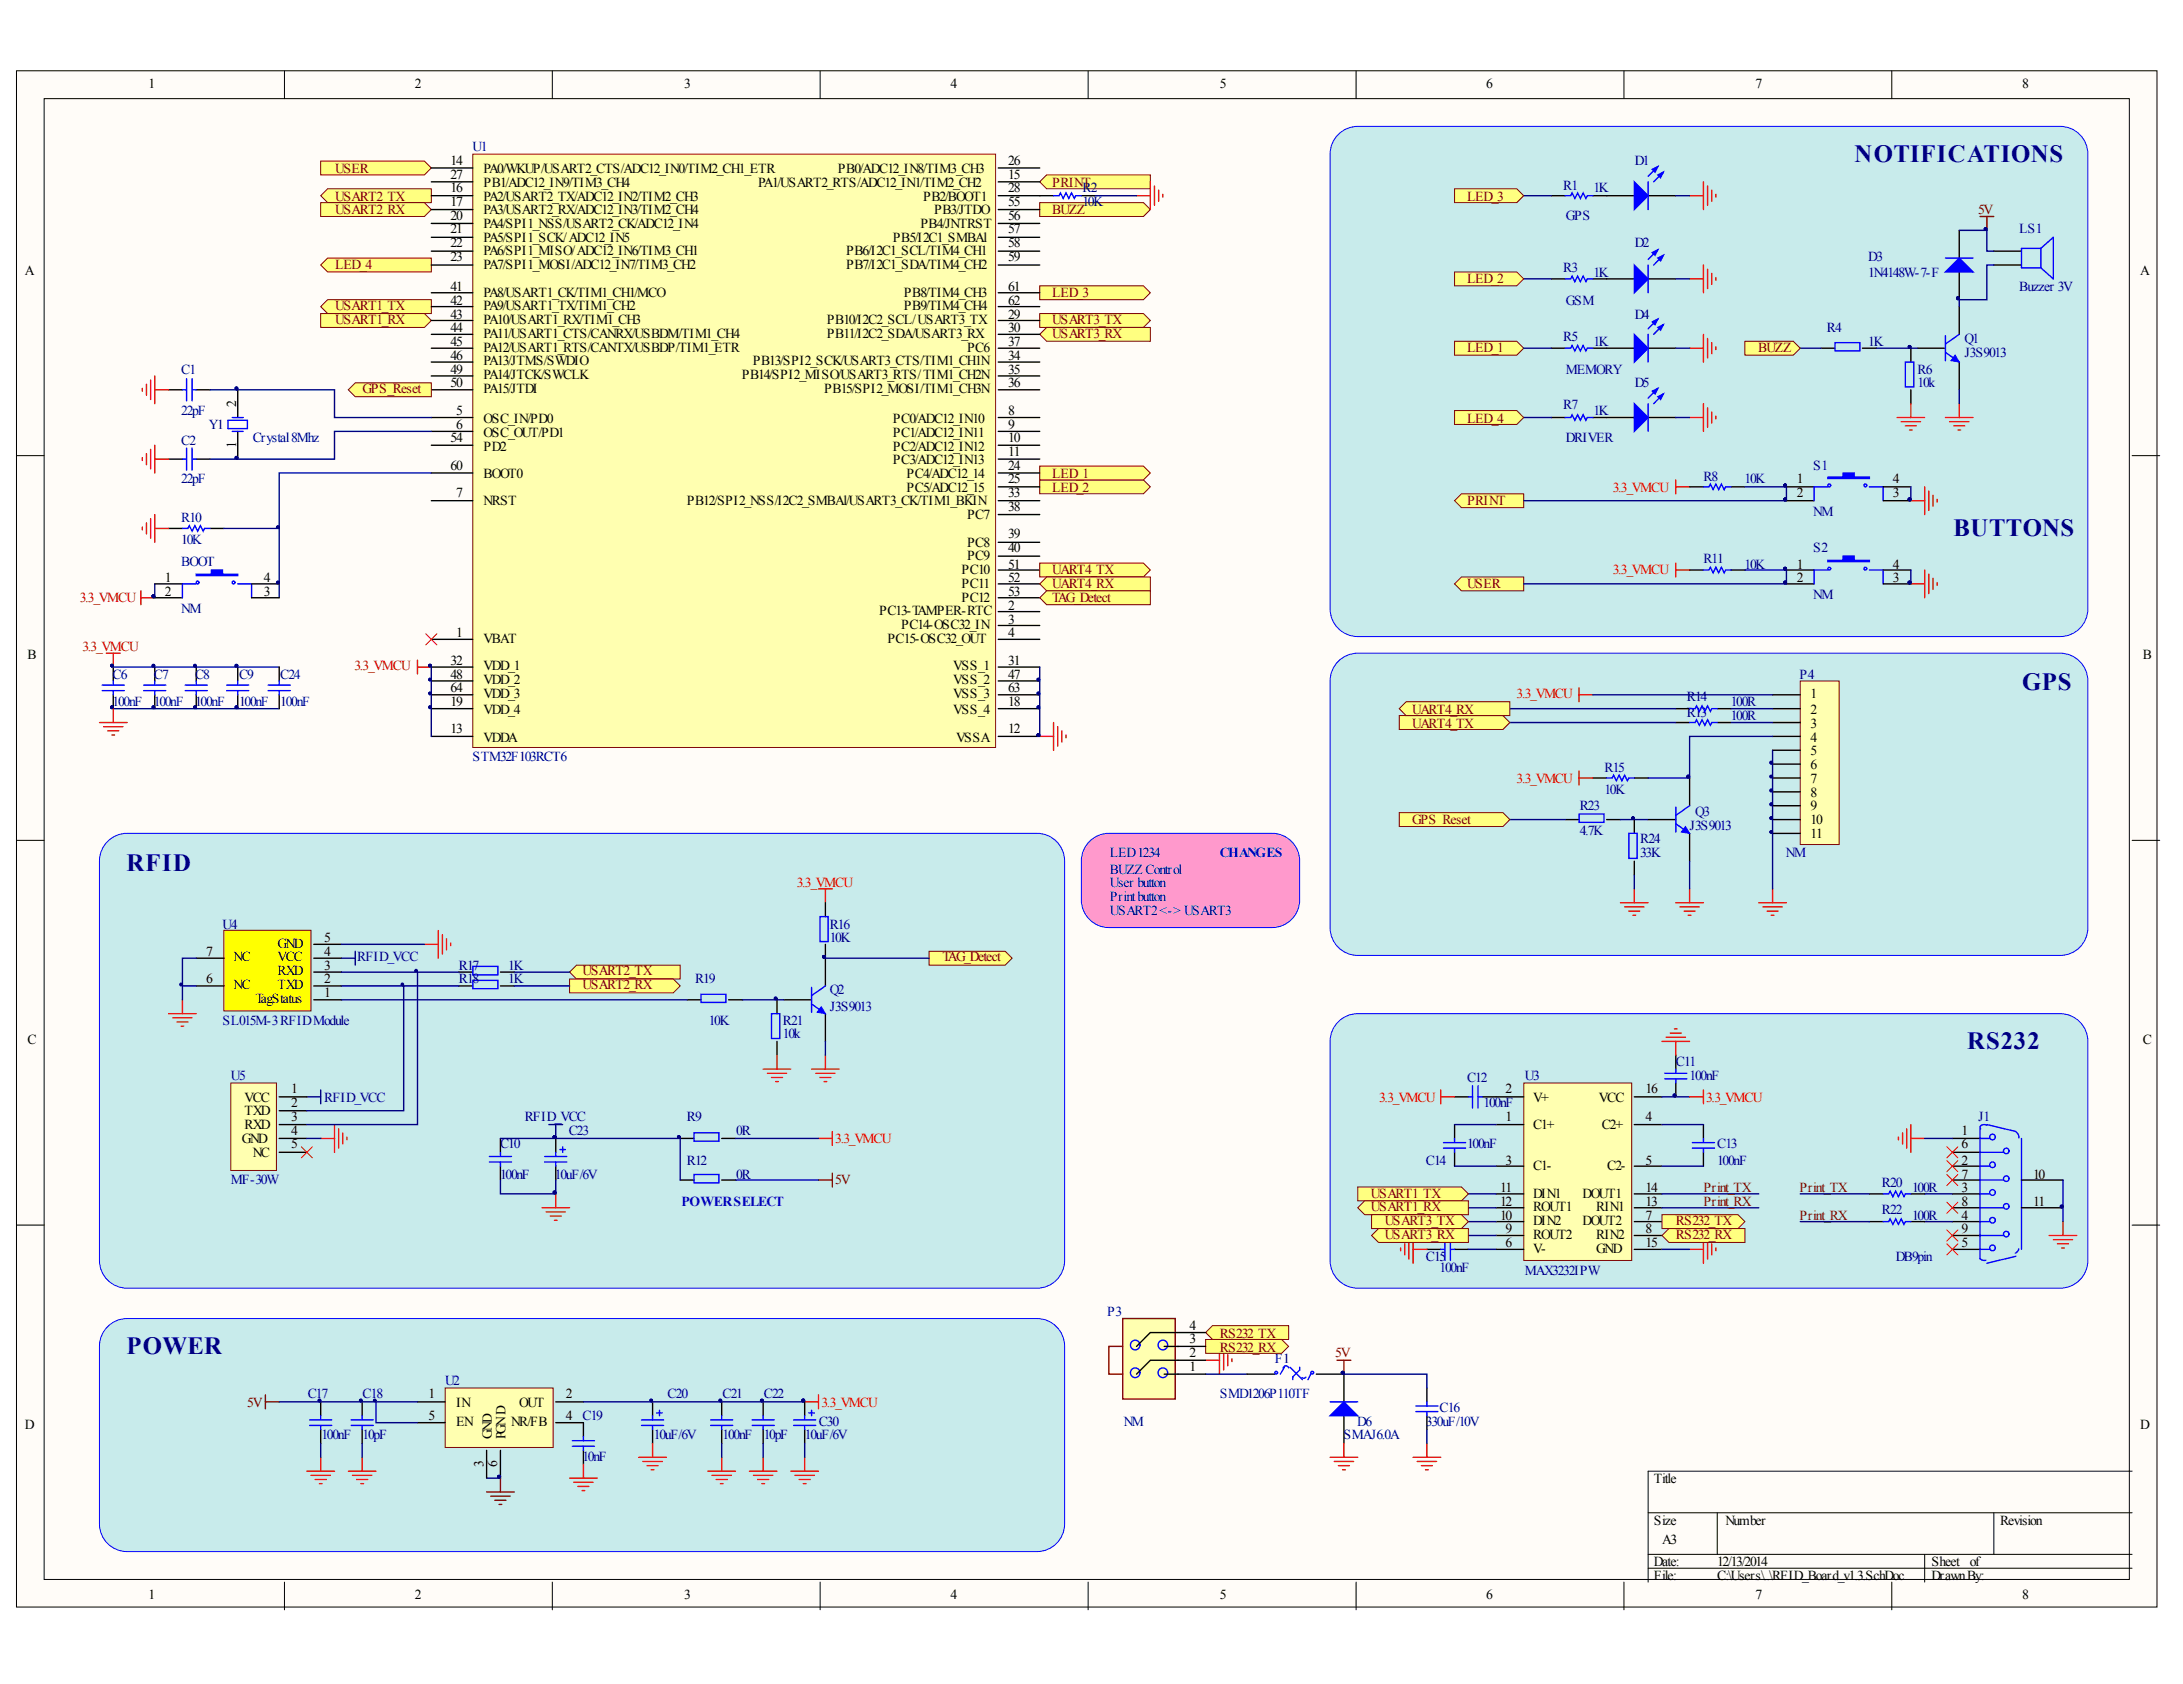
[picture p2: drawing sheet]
<svg xmlns="http://www.w3.org/2000/svg" width="279mm" height="215mm" viewBox="0 0 279 215" stroke-linecap="round" stroke-linejoin="round" font-family="sans-serif">
<defs><g id="words">
<g font-size="3.2" fill="#000080">
<text x="237.1" y="20.7">NOTIFICATIONS</text>
<text x="249.7" y="68.5">BUTTONS</text>
<text x="258.5" y="88.1">GPS</text>
<text x="16.2" y="111.3">RFID</text>
<text x="251.5" y="134.1">RS232</text>
<text x="16.2" y="173.1">POWER</text>
</g>
<g font-size="1.8">
<text x="19" y="11.2">1</text>
<text x="53" y="11.2">2</text>
<text x="87.4" y="11.2">3</text>
<text x="121.5" y="11.2">4</text>
<text x="155.9" y="11.2">5</text>
<text x="190" y="11.2">6</text>
<text x="224.4" y="11.2">7</text>
<text x="258.5" y="11.2">8</text>
<text x="57.6" y="21.1">14</text>
<text x="57.6" y="22.8">27</text>
<text x="61.8" y="22.1">PA0/WKUP/USART2_CTS/ADC12_IN0/TIM2_CH1_ETR</text>
<text x="61.8" y="23.9">PB1/ADC12_IN9/TIM3_CH4</text>
<text x="96.9" y="23.9">PA1/USART2_RTS/ADC12_IN1/TIM2_CH2</text>
<text x="107.1" y="22.1">PB0/ADC12_IN8/TIM3_CH3</text>
<text x="128.9" y="21.1">26</text>
<text x="128.9" y="22.8">15</text>
<text x="57.6" y="24.6">16</text>
<text x="57.6" y="26.3">17</text>
<text x="57.6" y="28.1">20</text>
<text x="57.6" y="29.8">21</text>
<text x="61.8" y="25.6">PA2/USART2_TX/ADC12_IN2/TIM2_CH3</text>
<text x="61.8" y="27.4">PA3/USART2_RX/ADC12_IN3/TIM2_CH4</text>
<text x="61.8" y="29.1">PA4/SPI1_NSS/USART2_CK/ADC12_IN4</text>
<text x="117.6" y="29.1">PB4/JNTRST</text>
<text x="118" y="25.6">PB2/BOOT1</text>
<text x="119.4" y="27.4">PB3/JTDO</text>
<text x="128.9" y="24.6">28</text>
<text x="128.9" y="26.3">55</text>
<text x="128.9" y="28.1">56</text>
<text x="128.9" y="29.8">57</text>
<text x="3.2" y="35.1">A</text>
<text x="57.6" y="31.6">22</text>
<text x="57.6" y="33.3">23</text>
<text x="61.8" y="30.9">PA5/SPI1_SCK/ADC12_IN5</text>
<text x="61.8" y="32.6">PA6/SPI1_MISO/ADC12_IN6/TIM3_CH1</text>
<text x="61.8" y="34.4">PA7/SPI1_MOSI/ADC12_IN7/TIM3_CH2</text>
<text x="108.2" y="32.6">PB6/I2C1_SCL/TIM4_CH1</text>
<text x="108.2" y="34.4">PB7/I2C1_SDA/TIM4_CH2</text>
<text x="114.1" y="30.9">PB5/I2C1_SMBAl</text>
<text x="128.9" y="31.6">58</text>
<text x="128.9" y="33.3">59</text>
<text x="273.6" y="35.1">A</text>
<text x="57.6" y="37.2">41</text>
<text x="57.6" y="39">42</text>
<text x="57.6" y="40.7">43</text>
<text x="61.8" y="37.9">PA8/USART1_CK/TIM1_CH1/MCO</text>
<text x="61.8" y="39.7">PA9/USART1_TX/TIM1_CH2</text>
<text x="61.8" y="41.4">PA10/USART1_RX/TIM1_CH3</text>
<text x="105.7" y="41.4">PB10/I2C2_SCL/USART3_TX</text>
<text x="115.5" y="37.9">PB8/TIM4_CH3</text>
<text x="115.5" y="39.7">PB9/TIM4_CH4</text>
<text x="128.9" y="37.2">61</text>
<text x="128.9" y="39">62</text>
<text x="128.9" y="40.7">29</text>
<text x="57.6" y="42.5">44</text>
<text x="57.6" y="44.2">45</text>
<text x="57.6" y="46">46</text>
<text x="57.6" y="47.7">49</text>
<text x="61.8" y="43.2">PA11/USART1_CTS/CANRX/USBDM/TIM1_CH4</text>
<text x="61.8" y="44.9">PA12/USART1_RTS/CANTX/USBDP/TIM1_ETR</text>
<text x="61.8" y="46.7">PA13/JTMS/SWDIO</text>
<text x="96.2" y="46.7">PB13/SPI2_SCK/USART3_CTS/TIM1_CH1N</text>
<text x="105.7" y="43.2">PB11/I2C2_SDA/USART3_RX</text>
<text x="123.6" y="44.9">PC6</text>
<text x="128.9" y="42.5">30</text>
<text x="128.9" y="44.2">37</text>
<text x="128.9" y="46">34</text>
<text x="128.9" y="47.7">35</text>
<text x="30.2" y="52" transform="rotate(-90 30.2 52)">2</text>
<text x="57.6" y="49.5">50</text>
<text x="58.3" y="53">5</text>
<text x="61.8" y="48.4">PA14/JTCK/SWCLK</text>
<text x="61.8" y="50.2">PA15/JTDI</text>
<text x="94.8" y="48.4">PB14/SPI2_MISO/USART3_RTS/TIM1_CH2N</text>
<text x="105.4" y="50.2">PB15/SPI2_MOSI/TIM1_CH3N</text>
<text x="128.9" y="49.5">36</text>
<text x="128.9" y="53">8</text>
<text x="30.2" y="57.2" transform="rotate(-90 30.2 57.2)">1</text>
<text x="57.6" y="56.5">54</text>
<text x="58.3" y="54.8">6</text>
<text x="61.8" y="54.1">OSC_IN/PD0</text>
<text x="61.8" y="55.8">OSC_OUT/PD1</text>
<text x="61.8" y="57.6">PD2</text>
<text x="114.1" y="54.1">PC0/ADC12_IN10</text>
<text x="114.1" y="55.8">PC1/ADC12_IN11</text>
<text x="114.1" y="57.6">PC2/ADC12_IN12</text>
<text x="114.1" y="59.3">PC3/ADC12_IN13</text>
<text x="128.9" y="54.8">9</text>
<text x="128.9" y="56.5">10</text>
<text x="128.9" y="58.3">11</text>
<text x="57.6" y="60">60</text>
<text x="58.3" y="63.5">7</text>
<text x="61.8" y="61.1">BOOT0</text>
<text x="61.8" y="64.6">NRST</text>
<text x="87.8" y="64.6">PB12/SPI2_NSS/I2C2_SMBAl/USART3_CK/TIM1_BKIN</text>
<text x="115.9" y="61.1">PC4/ADC12_14</text>
<text x="115.9" y="62.8">PC5/ADC12_15</text>
<text x="128.9" y="60">24</text>
<text x="128.9" y="61.8">25</text>
<text x="128.9" y="63.5">33</text>
<text x="128.9" y="65.3">38</text>
<text x="229.7" y="61.8">1</text>
<text x="229.7" y="63.5">2</text>
<text x="242" y="63.5">3</text>
<text x="242" y="61.8">4</text>
<text x="123.6" y="66.3">PC7</text>
<text x="123.6" y="69.9">PC8</text>
<text x="123.6" y="71.6">PC9</text>
<text x="128.9" y="68.8">39</text>
<text x="128.9" y="70.6">40</text>
<text x="21.1" y="74.4">1</text>
<text x="21.1" y="76.2">2</text>
<text x="33.7" y="76.2">3</text>
<text x="33.7" y="74.4">4</text>
<text x="122.9" y="73.4">PC10</text>
<text x="122.9" y="75.1">PC11</text>
<text x="122.9" y="76.9">PC12</text>
<text x="128.9" y="72.7">51</text>
<text x="128.9" y="74.4">52</text>
<text x="128.9" y="76.2">53</text>
<text x="128.9" y="77.9">2</text>
<text x="229.7" y="72.7">1</text>
<text x="229.7" y="74.4">2</text>
<text x="242" y="74.4">3</text>
<text x="242" y="72.7">4</text>
<text x="58.3" y="81.4">1</text>
<text x="61.8" y="82.1">VBAT</text>
<text x="112.4" y="78.6">PC13-TAMPER-RTC</text>
<text x="113.4" y="82.1">PC15-OSC32_OUT</text>
<text x="115.2" y="80.4">PC14-OSC32_IN</text>
<text x="128.9" y="79.7">3</text>
<text x="128.9" y="81.4">4</text>
<text x="3.5" y="84.2">B</text>
<text x="57.6" y="85">32</text>
<text x="57.6" y="86.7">48</text>
<text x="57.6" y="88.5">64</text>
<text x="61.8" y="85.7">VDD_1</text>
<text x="61.8" y="87.4">VDD_2</text>
<text x="61.8" y="89.2">VDD_3</text>
<text x="121.9" y="85.7">VSS_1</text>
<text x="121.9" y="87.4">VSS_2</text>
<text x="121.9" y="89.2">VSS_3</text>
<text x="128.9" y="85">31</text>
<text x="128.9" y="86.7">47</text>
<text x="128.9" y="88.5">63</text>
<text x="231.4" y="89.2">1</text>
<text x="273.9" y="84.2">B</text>
<text x="57.6" y="90.2">19</text>
<text x="57.6" y="93.7">13</text>
<text x="61.8" y="91.3">VDD_4</text>
<text x="61.8" y="94.8">VDDA</text>
<text x="121.9" y="91.3">VSS_4</text>
<text x="122.2" y="94.8">VSSA</text>
<text x="128.9" y="90.2">18</text>
<text x="128.9" y="93.7">12</text>
<text x="231.4" y="91.3">2</text>
<text x="231.4" y="93">3</text>
<text x="231.4" y="94.8">4</text>
<text x="231.4" y="96.5">5</text>
<text x="231.4" y="98.3">6</text>
<text x="231.4" y="100">7</text>
<text x="231.4" y="101.8">8</text>
<text x="231.4" y="103.6">9</text>
<text x="231.4" y="105.3">10</text>
<text x="231.4" y="107.1">11</text>
<text x="26.3" y="125.7">6</text>
<text x="26.3" y="122.2">7</text>
<text x="29.9" y="122.9">NC</text>
<text x="35.5" y="124.6">RXD</text>
<text x="35.5" y="122.9">VCC</text>
<text x="35.5" y="121.1">GND</text>
<text x="41.4" y="125.7">2</text>
<text x="41.4" y="123.9">3</text>
<text x="41.4" y="122.2">4</text>
<text x="41.4" y="120.4">5</text>
<text x="29.9" y="126.4">NC</text>
<text x="32.7" y="128.1">TagStatus</text>
<text x="35.5" y="126.4">TXD</text>
<text x="41.4" y="127.4">1</text>
<text x="3.5" y="133.4">C</text>
<text x="273.9" y="133.4">C</text>
<text x="31.3" y="140.8">VCC</text>
<text x="31.3" y="142.5">TXD</text>
<text x="37.2" y="139.7">1</text>
<text x="37.2" y="141.5">2</text>
<text x="37.2" y="143.2">3</text>
<text x="192.5" y="143.2">1</text>
<text x="192.5" y="139.7">2</text>
<text x="196" y="140.8">V+</text>
<text x="204.4" y="140.8">VCC</text>
<text x="210.4" y="143.2">4</text>
<text x="210.4" y="139.7">16</text>
<text x="30.9" y="146">GND</text>
<text x="31.3" y="144.3">RXD</text>
<text x="32.3" y="147.8">NC</text>
<text x="37.2" y="145">4</text>
<text x="37.2" y="146.7">5</text>
<text x="192.5" y="148.8">3</text>
<text x="196" y="144.3">C1+</text>
<text x="196" y="149.5">C1-</text>
<text x="204.7" y="144.3">C2+</text>
<text x="205.4" y="149.5">C2-</text>
<text x="210.4" y="148.8">5</text>
<text x="250.7" y="145">1</text>
<text x="250.7" y="148.8">2</text>
<text x="250.7" y="146.7">6</text>
<text x="191.7" y="155.9">10</text>
<text x="191.7" y="152.4">11</text>
<text x="191.7" y="154.1">12</text>
<text x="196" y="153.1">DIN1</text>
<text x="196" y="154.8">ROUT1</text>
<text x="202.3" y="153.1">DOUT1</text>
<text x="204" y="154.8">RIN1</text>
<text x="210.4" y="155.9">7</text>
<text x="210.4" y="154.1">13</text>
<text x="210.4" y="152.4">14</text>
<text x="250.7" y="152.4">3</text>
<text x="250.7" y="155.9">4</text>
<text x="250.7" y="150.6">7</text>
<text x="250.7" y="154.1">8</text>
<text x="259.9" y="150.6">10</text>
<text x="259.9" y="154.1">11</text>
<text x="192.5" y="159.4">6</text>
<text x="192.5" y="157.6">9</text>
<text x="196" y="160.1">V-</text>
<text x="196" y="158.3">ROUT2</text>
<text x="196" y="156.6">DIN2</text>
<text x="202.3" y="156.6">DOUT2</text>
<text x="204" y="158.3">RIN2</text>
<text x="204" y="160.1">GND</text>
<text x="210.4" y="157.6">8</text>
<text x="210.4" y="159.4">15</text>
<text x="250.7" y="159.4">5</text>
<text x="250.7" y="157.6">9</text>
<text x="152.1" y="173.4">2</text>
<text x="152.1" y="171.7">3</text>
<text x="152.1" y="169.9">4</text>
<text x="54.8" y="178.7">1</text>
<text x="58.3" y="179.7">IN</text>
<text x="66.4" y="179.7">OUT</text>
<text x="72.3" y="178.7">2</text>
<text x="152.1" y="175.2">1</text>
<text x="3.2" y="182.5">D</text>
<text x="54.8" y="181.5">5</text>
<text x="58.3" y="182.2">EN</text>
<text x="62.9" y="183.9" transform="rotate(-90 62.9 183.9)">GND</text>
<text x="64.6" y="183.9" transform="rotate(-90 64.6 183.9)">PGND</text>
<text x="65.3" y="182.2">NR/FB</text>
<text x="72.3" y="181.5">4</text>
<text x="273.6" y="182.5">D</text>
<text x="61.8" y="187.5" transform="rotate(-90 61.8 187.5)">3</text>
<text x="63.6" y="187.5" transform="rotate(-90 63.6 187.5)">6</text>
<text x="211.4" y="189.6">Title</text>
<text x="211.4" y="194.8">Size</text>
<text x="212.5" y="197.3">A3</text>
<text x="220.5" y="194.8">Number</text>
<text x="255.7" y="194.8">Revision</text>
<text x="211.4" y="200.1">Date:</text>
<text x="211.4" y="201.9">File:</text>
<text x="219.5" y="200.1">12/13/2014</text>
<text x="219.5" y="201.9">C:\Users\..\RFID_Board_v1.3.SchDoc</text>
<text x="246.9" y="200.1">Sheet</text>
<text x="246.9" y="201.9">DrawnBy:</text>
<text x="251.8" y="200.1">of</text>
<text x="19" y="204.3">1</text>
<text x="53" y="204.3">2</text>
<text x="87.4" y="204.3">3</text>
<text x="121.5" y="204.3">4</text>
<text x="155.9" y="204.3">5</text>
<text x="190" y="204.3">6</text>
<text x="224.4" y="204.3">7</text>
<text x="258.5" y="204.3">8</text>
</g>
<g font-size="1.8" fill="#800000">
<text x="42.8" y="22.1">USER</text>
<text x="134.5" y="23.9">PRINT</text>
<text x="42.8" y="25.6">USART2_TX</text>
<text x="42.8" y="27.4">USART2_RX</text>
<text x="134.5" y="27.4">BUZZ</text>
<text x="187.5" y="25.6">LED_3</text>
<text x="252.9" y="27.4">5V</text>
<text x="42.8" y="34.4">LED_4</text>
<text x="42.8" y="39.7">USART1_TX</text>
<text x="42.8" y="41.4">USART1_RX</text>
<text x="134.5" y="41.4">USART3_TX</text>
<text x="134.5" y="37.9">LED_3</text>
<text x="187.5" y="36.2">LED_2</text>
<text x="134.5" y="43.2">USART3_RX</text>
<text x="187.5" y="44.9">LED_1</text>
<text x="224.8" y="44.9">BUZZ</text>
<text x="46.4" y="50.2">GPS_Reset</text>
<text x="187.5" y="54.1">LED_4</text>
<text x="134.5" y="62.8">LED_2</text>
<text x="134.5" y="61.1">LED_1</text>
<text x="187.5" y="64.6">PRINT</text>
<text x="134.5" y="73.4">UART4_TX</text>
<text x="134.5" y="75.1">UART4_RX</text>
<text x="134.5" y="76.9">TAG_Detect</text>
<text x="187.5" y="75.1">USER</text>
<text x="180.5" y="93">UART4_TX</text>
<text x="180.5" y="91.3">UART4_RX</text>
<text x="180.5" y="105.3">GPS_Reset</text>
<text x="74.5" y="124.6">USART2_TX</text>
<text x="120.5" y="122.9">TAG_Detect</text>
<text x="74.5" y="126.4">USART2_RX</text>
<text x="106.8" y="151.3">5V</text>
<text x="175.2" y="153.1">USART1_TX</text>
<text x="175.2" y="154.8">USART1_RX</text>
<text x="217.7" y="152.4">Print_TX</text>
<text x="217.7" y="154.1">Print_RX</text>
<text x="230" y="152.4">Print_TX</text>
<text x="230" y="155.9">Print_RX</text>
<text x="177" y="156.6">USART3_TX</text>
<text x="177" y="158.3">USART3_R</text>
<text x="184.7" y="158.3">X</text>
<text x="214.2" y="156.6">RS232_TX</text>
<text x="214.2" y="158.3">RS232_RX</text>
<text x="155.9" y="171">RS232_TX</text>
<text x="155.9" y="172.7">RS232_RX</text>
<text x="170.7" y="173.4">5V</text>
<text x="31.6" y="179.7">5V</text>
</g>
<g font-size="1.8" fill="#000080">
<text x="60.4" y="19.3">U1</text>
<text x="209" y="21.1">D1</text>
<text x="138.4" y="26.3">10K</text>
<text x="138.4" y="24.6">R2</text>
<text x="199.8" y="24.2">R1</text>
<text x="200.2" y="28.1">GPS</text>
<text x="203.7" y="24.6">1K</text>
<text x="258.1" y="29.8">LS1</text>
<text x="199.8" y="34.8">R3</text>
<text x="203.7" y="35.5">1K</text>
<text x="209" y="31.6">D2</text>
<text x="238.8" y="33.3">D3</text>
<text x="238.8" y="35.5">1N4148W-7-F</text>
<text x="200.2" y="39">GSM</text>
<text x="209" y="40.7">D4</text>
<text x="258.1" y="37.2">Buzzer 3V</text>
<text x="23.2" y="47.7">C1</text>
<text x="199.8" y="43.5">R5</text>
<text x="200.2" y="47.7">MEMORY</text>
<text x="203.7" y="44.2">1K</text>
<text x="233.5" y="42.5">R4</text>
<text x="238.8" y="44.2">1K</text>
<text x="245.1" y="47.7">R6</text>
<text x="251.1" y="43.9">Q1</text>
<text x="251.1" y="45.6">J3S9013</text>
<text x="23.2" y="53">22pF</text>
<text x="199.8" y="52.3">R7</text>
<text x="203.7" y="53">1K</text>
<text x="209" y="49.5">D5</text>
<text x="245.1" y="49.5">10k</text>
<text x="23.2" y="56.9">C2</text>
<text x="26.7" y="54.8">Y1</text>
<text x="32.3" y="56.5">Crystal8Mhz</text>
<text x="200.2" y="56.5">DRIVER</text>
<text x="23.2" y="61.8">22pF</text>
<text x="217.7" y="61.4">R8</text>
<text x="223" y="61.8">10K</text>
<text x="231.8" y="60">S1</text>
<text x="231.8" y="66">NM</text>
<text x="23.2" y="69.5">10K</text>
<text x="23.2" y="66.7">R10</text>
<text x="217.7" y="72">R11</text>
<text x="231.8" y="70.6">S2</text>
<text x="23.2" y="72.3">BOOT</text>
<text x="223" y="72.7">10K</text>
<text x="231.8" y="76.5">NM</text>
<text x="23.2" y="78.3">NM</text>
<text x="14.4" y="86.7">C6</text>
<text x="19.7" y="86.7">C7</text>
<text x="24.9" y="86.7">C8</text>
<text x="30.6" y="86.7">C9</text>
<text x="35.8" y="86.7">C24</text>
<text x="215.6" y="89.5">R14</text>
<text x="230" y="86.7">P4</text>
<text x="14.4" y="90.2">100nF</text>
<text x="19.7" y="90.2">100nF</text>
<text x="24.9" y="90.2">100nF</text>
<text x="30.6" y="90.2">100nF</text>
<text x="35.8" y="90.2">100nF</text>
<text x="215.6" y="91.6">R13</text>
<text x="221.2" y="92">100R</text>
<text x="221.2" y="90.2">100R</text>
<text x="60.4" y="97.2">STM32F103RCT6</text>
<text x="205.1" y="101.5">10K</text>
<text x="205.1" y="98.6">R15</text>
<text x="201.9" y="106.7">4.7K</text>
<text x="201.9" y="103.6">R23</text>
<text x="209.7" y="107.8">R24</text>
<text x="216" y="106">J3S9013</text>
<text x="216.7" y="104.3">Q3</text>
<text x="141.9" y="113.4">User button</text>
<text x="141.9" y="111.6">BUZZ Control</text>
<text x="141.9" y="109.5">LED1234</text>
<text x="209.7" y="109.5">33K</text>
<text x="228.3" y="109.5">NM</text>
<text x="28.4" y="118.7">U4</text>
<text x="106.1" y="118.7">R16</text>
<text x="141.9" y="115.1">Printbutton</text>
<text x="141.9" y="116.9">USART2&lt;-&gt; USART3</text>
<text x="45.7" y="122.9">RFID_VCC</text>
<text x="58.6" y="123.9">R17</text>
<text x="58.6" y="125.7">R18</text>
<text x="65" y="123.9">1K</text>
<text x="65" y="125.7">1K</text>
<text x="88.9" y="125.7">R19</text>
<text x="106.1" y="120.4">10K</text>
<text x="28.4" y="130.9">SL015M-3RFIDModule</text>
<text x="90.6" y="130.9">10K</text>
<text x="100.1" y="130.9">R21</text>
<text x="106.1" y="127.1">Q2</text>
<text x="106.1" y="129.2">J3S9013</text>
<text x="29.5" y="138">U5</text>
<text x="100.1" y="132.7">10k</text>
<text x="194.9" y="138">U3</text>
<text x="214.2" y="136.2">C11</text>
<text x="216" y="138">100nF</text>
<text x="41.4" y="140.8">RFID_VCC</text>
<text x="67.1" y="143.2">RFID_VCC</text>
<text x="87.8" y="143.2">R9</text>
<text x="187.5" y="138.3">C12</text>
<text x="189.6" y="141.5">100nF</text>
<text x="252.9" y="143.2">J1</text>
<text x="63.9" y="146.7">C10</text>
<text x="72.7" y="145">C23</text>
<text x="87.8" y="148.8">R12</text>
<text x="94.1" y="145">0R</text>
<text x="182.3" y="148.8">C14</text>
<text x="187.5" y="146.7">100nF</text>
<text x="219.5" y="148.8">100nF</text>
<text x="219.5" y="146.7">C13</text>
<text x="29.5" y="151.3">MF-30W</text>
<text x="63.9" y="150.6">100nF</text>
<text x="70.9" y="150.6">10uF/6V</text>
<text x="94.1" y="150.6">0R</text>
<text x="240.6" y="151.7">R20</text>
<text x="240.6" y="155.2">R22</text>
<text x="244.4" y="152.4">100R</text>
<text x="244.4" y="155.9">100R</text>
<text x="182.3" y="161.1">C15</text>
<text x="242.3" y="161.1">DB9pin</text>
<text x="184" y="162.5">100nF</text>
<text x="194.9" y="162.9">MAX3232IPW</text>
<text x="141.5" y="168.2">P3</text>
<text x="39.3" y="178.7">C17</text>
<text x="46.4" y="178.7">C18</text>
<text x="56.9" y="176.9">U2</text>
<text x="85.3" y="178.7">C20</text>
<text x="92.4" y="178.7">C21</text>
<text x="97.6" y="178.7">C22</text>
<text x="155.9" y="178.7">SMD1206P110TF</text>
<text x="163" y="174.1">F1</text>
<text x="41.1" y="183.9">100nF</text>
<text x="46.4" y="183.9">10pF</text>
<text x="74.5" y="181.5">C19</text>
<text x="83.6" y="183.9">10uF/6V</text>
<text x="92.4" y="183.9">100nF</text>
<text x="97.6" y="183.9">10pF</text>
<text x="102.9" y="183.9">10uF/6V</text>
<text x="104.7" y="182.2">C30</text>
<text x="143.6" y="182.2">NM</text>
<text x="171.7" y="183.9">SMAJ6.0A</text>
<text x="173.5" y="182.2">D6</text>
<text x="182.3" y="182.2">330uF/10V</text>
<text x="184" y="180.4">C16</text>
<text x="74.5" y="186.8">10nF</text>
</g>
<g font-size="1.8" fill="#f00">
<text x="206.1" y="62.8">3.3_VMCU</text>
<text x="10.2" y="76.9">3.3_VMCU</text>
<text x="206.1" y="73.4">3.3_VMCU</text>
<text x="10.5" y="83.2">3.3_VMCU</text>
<text x="45.3" y="85.7">3.3_VMCU</text>
<text x="193.9" y="89.2">3.3_VMCU</text>
<text x="193.9" y="100">3.3_VMCU</text>
<text x="101.8" y="113.4">3.3_VMCU</text>
<text x="176.3" y="140.8">3.3_VMCU</text>
<text x="218.1" y="140.8">3.3_VMCU</text>
<text x="106.8" y="146">3.3_VMCU</text>
<text x="105" y="179.7">3.3_VMCU</text>
</g>
<g font-size="1.8" fill="#00c">
<text x="155.9" y="109.5">CHANGES</text>
<text x="87.1" y="154.1">POWERSELECT</text>
</g>
</g></defs>
<g fill="#fffcf8" stroke="#000" stroke-width=".13">
<path d="M2.1 9h273.6v196.4h-273.6z"/>
<path d="M5.6 12.6h266.6v189.2h-266.6z"/>
</g>
<g fill="none" stroke="#000" stroke-width=".13">
<path d="M36.4 9.1v3.5M70.6 9.1v3.5M104.8 9.1v3.5M139.1 9.1v3.5M173.3 9.1v3.5M207.6 9.1v3.5M241.8 9.1v3.5M2.1 58.2h3.5M272.5 58.2h3.6M2.1 107.4h3.5M272.5 107.4h3.6M2.1 156.6h3.5"/>
<path d="M272.5 156.6h3.6M210.7 193.3h61.8M210.7 198.6h61.8M219.5 193.3v5.3M246 198.6v3.6M254.9 193.3v5.3M272.5 188h-61.8v14.2M36.4 202.2v3.5M70.6 202.2v3.5M104.8 202.2v3.5M139.1 202.2v3.5M173.3 202.2v3.5"/>
<path d="M207.6 202.2v3.5M210.7 200.4h61.8M241.8 202.2v3.5"/>
</g>
<path d="M139.3 107.5a3.5 3.5 0 0 1 2.5-1h20.8a3.5 3.5 0 0 1 3.5 3.5v5a3.5 3.5 0 0 1-3.5 3.5h-20.8a3.5 3.5 0 0 1-3.6-3.5v-5a3.5 3.5 0 0 1 1.1-2.5z" fill="#f9c" stroke="#00f" stroke-width=".13"/>
<g fill="#c8ebeb" stroke="#00f" stroke-width=".13">
<path d="M13.7 107.5a3.5 3.5 0 0 1 2.5-1h116.4a3.5 3.5 0 0 1 3.5 3.5v51.1a3.5 3.5 0 0 1-3.5 3.5h-116.4a3.5 3.5 0 0 1-3.5-3.5v-51.1a3.5 3.5 0 0 1 1-2.5z"/>
<path d="M13.7 169.5a3.5 3.5 0 0 1 2.5-1h116.4a3.5 3.5 0 0 1 3.5 3.5v22.7a3.5 3.5 0 0 1-3.5 3.6h-116.4a3.5 3.5 0 0 1-3.5-3.6v-22.7a3.5 3.5 0 0 1 1-2.5z"/>
<path d="M171.1 17.2a3.5 3.5 0 0 1 2.5-1h89.7a3.5 3.5 0 0 1 3.6 3.5v58.1a3.5 3.5 0 0 1-3.6 3.5h-89.7a3.5 3.5 0 0 1-3.6-3.5v-58.1a3.5 3.5 0 0 1 1.1-2.5z"/>
</g>
<path d="M21.6 49.8h1.7M21.6 58.7h1.7M25.1 49.8h1.8M25.1 58.7h1.8M30.4 49.8v3.6M30.4 55.1v3.6M21.6 67.5h1.7M26.9 67.5h1.7" fill="none" stroke="#000" stroke-width=".18"/>
<path d="M23.3 49.8h.5M23.3 58.7h.5M23.8 48.4v2.8M23.8 57.3v2.8M24.6 48.4v2.8M24.6 57.3v2.8M24.6 49.8h.5M24.6 58.7h.5M29.2 53.7h2.4v1.1h-2.4zM29.7 53.4h1.4M29.7 55.1h1.4M23.3 67.5h.7l.2-.3 .4 .7 .3-.7 .4 .7 .3-.7 .4 .7 .1-.4h.8" fill="none" stroke="#00f" stroke-width=".18"/>
<g fill="none" stroke="#f00" stroke-width=".18">
<path d="M18.2 49.6v.4M18.2 58.5v.3M18.7 49.1v1.4M18.7 58v1.4M19.3 48.6v2.5M19.3 57.4v2.5M19.8 48v3.6M19.8 56.9v3.5M19.8 49.8h1.8M19.8 58.7h1.8M18 75.5v1.8M18 76.4h1.8"/>
<path d="M18.2 67.4v.3M18.7 66.8v1.4M19.3 66.3v2.5M19.8 65.8v3.5M19.8 67.5h1.8"/>
</g>
<g fill="#000080" stroke="#000080" stroke-width=".13">
<circle cx="19.6" cy="76.2" r=".18"/>
<circle cx="30.2" cy="58.5" r=".18"/>
<circle cx="30.2" cy="49.6" r=".19"/>
</g>
<g fill="#ffff80" stroke="#800000" stroke-width=".13">
<path d="M41.9 38.3h13.2v1.8h-13.2l-.9-.9z" fill-rule="evenodd"/>
<path d="M41 40.1h13.2l.9 .9-.9 .8h-13.2z" fill-rule="evenodd"/>
<path d="M41.9 24.1h13.2v1.8h-13.2l-.9-.9z" fill-rule="evenodd"/>
<path d="M41 25.9h13.2l.9 .9-.9 .9h-13.2z" fill-rule="evenodd"/>
<path d="M132.9 40.1h13.3l.8 .9-.8 .8h-13.3z" fill-rule="evenodd"/>
<path d="M133.8 41.8h13.2v1.8h-13.2l-.9-.9z" fill-rule="evenodd"/>
</g>
<g fill="none" stroke="#000" stroke-width=".18">
<path d="M216 62.2h1.7M216 72.8h1.7M221.3 62.2h1.7M221.3 72.8h1.7M228.4 62.2h3.5M228.4 64h3.5M228.4 72.8h3.5M228.4 74.6h3.5M240.7 62.2h3.6M240.7 64h3.6M240.7 72.8h3.6M240.7 74.6h3.6"/>
<path d="M14.5 85.2v1.8M14.5 88.8v1.8M19.8 85.2v1.8M19.8 88.8v1.8M25.1 85.2v1.8M25.1 88.8v1.8M30.4 85.2v1.8M30.4 88.8v1.8"/>
</g>
<g fill="#000080" stroke="#000080" stroke-width=".13">
<circle cx="14.3" cy="85.1" r=".17"/>
<circle cx="14.3" cy="90.4" r=".18"/>
<circle cx="19.6" cy="85.1" r=".17"/>
<circle cx="19.6" cy="90.4" r=".18"/>
<circle cx="24.9" cy="85.1" r=".17"/>
<circle cx="24.9" cy="90.4" r=".18"/>
<circle cx="30.2" cy="85" r=".18"/>
<circle cx="30.2" cy="90.4" r=".19"/>
<circle cx="228.2" cy="62" r=".18"/>
<circle cx="228.2" cy="63.8" r=".18"/>
<circle cx="244.1" cy="63.8" r=".19"/>
<circle cx="228.2" cy="72.7" r=".18"/>
<circle cx="228.2" cy="74.4" r=".18"/>
<circle cx="244.1" cy="74.4" r=".18"/>
</g>
<g fill="none" stroke="#00f" stroke-width=".18">
<path d="M217.7 62.2h.8l.1-.3 .4 .7 .3-.7 .4 .7 .3-.7 .4 .7 .2-.4h.7M217.7 72.8h.8l.1-.3 .4 .7 .3-.7 .4 .7 .3-.7 .4 .7 .2-.4h.7M233.7 62.2h-1.8v1.8M233.7 72.8h-1.8v1.8M239 62.2h1.7v1.8M239 72.8h1.7v1.8M13.1 88.3h2.8M13.1 87.5h2.8M14.5 87v.5M14.5 88.3v.5M18.4 88.3h2.8M18.4 87.5h2.8"/>
<path d="M19.8 87v.5M19.8 88.3v.5M23.7 88.3h2.8M23.7 87.5h2.8M25.1 87v.5M25.1 88.3v.5M29 88.3h2.8M29 87.5h2.8M30.4 87v.5M30.4 88.3v.5"/>
<circle cx="233.8" cy="62" r=".18"/>
<circle cx="233.8" cy="72.7" r=".18"/>
<circle cx="238.4" cy="62" r=".18"/>
<circle cx="238.4" cy="72.7" r=".18"/>
</g>
<g fill="none" stroke="#f00" stroke-width=".18">
<path d="M214.2 61.3v1.8M214.2 72v1.7M214.2 62.2h1.8M214.2 72.8h1.8M244.3 74.6h1.7M244.3 64h1.7M246 62.2v3.6M246 72.8v3.6M246.6 62.7v2.5M246.6 73.4v2.5M247.1 63.3v1.4M247.1 73.9v1.4"/>
<path d="M247.6 63.8v.4M247.6 74.4v.4M12.7 92.3h3.5M13.2 92.9h2.5M13.6 83.5h1.8M13.8 93.4h1.4M14.3 93.9h.4M14.5 83.5v1.7M14.5 90.6v1.7"/>
</g>
<path d="M244.3 62.2v1.8M244.3 72.8v1.8M14.5 85.2h21.2M14.5 90.6h21.2" fill="none" stroke="#000080" stroke-width=".18"/>
<g fill="#00f" stroke="#00f" stroke-width=".18">
<path d="M233.7 61h1.9v-.6h1.4v.6h2v.1h-5.3z" fill-rule="evenodd"/>
<path d="M233.7 71.6h1.9v-.5h1.4v.5h2v.2h-5.3z" fill-rule="evenodd"/>
</g>
<g fill="#ffff80" stroke="#800000" stroke-width=".13">
<path d="M186.8 63.1h8v1.8h-8l-.9-.9z" fill-rule="evenodd"/>
<path d="M186.8 73.7h8v1.8h-8l-.9-.9z" fill-rule="evenodd"/>
<path d="M133.8 22.4h13.2v1.7h-13.2l-.9-.9z" fill-rule="evenodd"/>
<path d="M41 20.6h13.2l.9 .9-.9 .9h-13.2z" fill-rule="evenodd"/>
</g>
<path d="M198.3 25h1.8M203.6 25h5.3M210.7 25h3.5" fill="none" stroke="#000" stroke-width=".18"/>
<path d="M200.1 25h.7l.2-.3 .3 .7 .4-.7 .3 .7 .4-.7 .3 .7 .2-.4h.7M210.7 23.2v3.6M211.9 21.3l-1.2 1.2M212.6 22l-1.2 1.2" fill="none" stroke="#00f" stroke-width=".18"/>
<g fill="#00f" stroke="#00f" stroke-width=".18">
<path d="M208.9 23.2l1.8 1.8-1.8 1.8z"/>
<path d="M211.9 22.4l.7-.4-.3 .7z"/>
<path d="M211.2 21.6l.7-.3-.3 .7z"/>
</g>
<path d="M216 25h1.7M217.7 23.2v3.6M218.3 23.8v2.4M218.8 24.3v1.4M219.3 24.8v.4" fill="none" stroke="#f00" stroke-width=".18"/>
<path d="M194.8 25h3.5M214.2 25h1.8" fill="none" stroke="#000080" stroke-width=".18"/>
<path d="M185.9 43.6h8l.9 .9-.9 .9h-8z" fill-rule="evenodd" fill="#ffff80" stroke="#800000" stroke-width=".13"/>
<path d="M198.3 35.6h1.8M203.6 35.6h5.3M210.7 35.6h3.5" fill="none" stroke="#000" stroke-width=".18"/>
<path d="M200.1 35.6h.7l.2-.3 .3 .7 .4-.7 .3 .7 .4-.7 .3 .7 .2-.4h.7M210.7 33.9v3.5M211.9 31.9l-1.2 1.3M212.6 32.6l-1.2 1.3" fill="none" stroke="#00f" stroke-width=".18"/>
<g fill="#00f" stroke="#00f" stroke-width=".18">
<path d="M208.9 33.9l1.8 1.7-1.8 1.8z"/>
<path d="M211.9 33l.7-.4-.3 .7z"/>
<path d="M211.2 32.3l.7-.4-.3 .7z"/>
</g>
<path d="M216 35.6h1.7M217.7 33.9v3.5M218.3 34.4v2.5M218.8 34.9v1.4M219.3 35.5v.3" fill="none" stroke="#f00" stroke-width=".18"/>
<path d="M194.8 35.6h3.5M214.2 35.6h1.8" fill="none" stroke="#000080" stroke-width=".18"/>
<path d="M185.9 34.8h8l.9 .8-.9 .9h-8z" fill-rule="evenodd" fill="#ffff80" stroke="#800000" stroke-width=".13"/>
<path d="M198.3 53.4h1.8M203.6 53.4h5.3M210.7 53.4h3.5" fill="none" stroke="#000" stroke-width=".18"/>
<path d="M200.1 53.4h.7l.2-.4 .3 .7 .4-.7 .3 .7 .4-.7 .3 .7 .2-.3h.7M210.7 51.6v3.5M211.9 49.6l-1.2 1.3M212.6 50.3l-1.2 1.3" fill="none" stroke="#00f" stroke-width=".18"/>
<g fill="#00f" stroke="#00f" stroke-width=".18">
<path d="M208.9 51.6l1.8 1.8-1.8 1.7z"/>
<path d="M211.9 50.7l.7-.4-.3 .8z"/>
<path d="M211.2 50l.7-.4-.3 .7z"/>
</g>
<path d="M216 53.4h1.7M217.7 51.6v3.5M218.3 52.1v2.5M218.8 52.6v1.5M219.3 53.2v.3" fill="none" stroke="#f00" stroke-width=".18"/>
<path d="M194.8 53.4h3.5M214.2 53.4h1.8" fill="none" stroke="#000080" stroke-width=".18"/>
<path d="M185.9 52.5h8l.9 .9-.9 .8h-8z" fill-rule="evenodd" fill="#ffff80" stroke="#800000" stroke-width=".13"/>
<path d="M198.3 44.5h1.8M203.6 44.5h5.3M210.7 44.5h3.5" fill="none" stroke="#000" stroke-width=".18"/>
<path d="M200.1 44.5h.7l.2-.4 .3 .8 .4-.8 .3 .8 .4-.8 .3 .8 .2-.4h.7M210.7 42.7v3.6M211.9 40.8l-1.2 1.2M212.6 41.5l-1.2 1.2" fill="none" stroke="#00f" stroke-width=".18"/>
<g fill="#00f" stroke="#00f" stroke-width=".18">
<path d="M208.9 42.7l1.8 1.8-1.8 1.8z"/>
<path d="M211.9 41.8l.7-.3-.3 .7z"/>
<path d="M211.2 41.1l.7-.3-.3 .7z"/>
</g>
<path d="M216 44.5h1.7M217.7 42.7v3.6M218.3 43.3v2.4M218.8 43.8v1.4M219.3 44.3v.4" fill="none" stroke="#f00" stroke-width=".18"/>
<path d="M194.8 44.5h3.5M214.2 44.5h1.8" fill="none" stroke="#000080" stroke-width=".18"/>
<g fill="#ffff80" stroke="#800000" stroke-width=".13">
<path d="M185.9 24.1h8l.9 .9-.9 .9h-8z" fill-rule="evenodd"/>
<path d="M132.9 61.3h13.3l.8 .9-.8 .9h-13.3z" fill-rule="evenodd"/>
<path d="M41.9 33h13.2v1.8h-13.2l-.9-.9z" fill-rule="evenodd"/>
<path d="M132.9 36.5h13.3l.8 .9-.8 .9h-13.3z" fill-rule="evenodd"/>
<path d="M132.9 59.6h13.3l.8 .8-.8 .9h-13.3z" fill-rule="evenodd"/>
</g>
<path d="M250.4 29.4v3.6M250.4 34.8v3.5M250.4 39.2v3.5M254.9 32.1h3.5M254.9 33.9h3.5M232.8 44.5h1.7M238.1 44.5h1.7M244.3 44.5v1.8M244.3 49.8v1.8M245.1 44.5h3.6M250.4 46.3v3.5" fill="none" stroke="#000" stroke-width=".18"/>
<path d="M248.7 33h3.5M260.9 31.7l1.6-1.4v5.3l-1.6-1.4M260.9 31.7v2.5M260.9 31.7h-2.5v2.5h2.5M234.6 43.8h3.1v1h-3.1zM243.6 46.3h1v3.1h-1zM248.7 45l1.7 1.3M248.7 42.9v3.2M250.4 42.7l-1.7 1.3" fill="none" stroke="#00f" stroke-width=".18"/>
<path d="M249.9 45.4l.5 .9-1-.2z" fill="#00f" stroke="#00f" stroke-width=".13"/>
<path d="M230.1 44.5h2.7M239.8 44.5h5.3M250.4 49.8v1.8" fill="none" stroke="#000080" stroke-width=".18"/>
<path d="M242.5 53.4h3.5M243 53.9h2.5M243.6 54.4h1.4M244.1 54.9h.3M244.3 51.6v1.8M248.7 53.4h3.5M249.2 53.9h2.5M249.7 54.4h1.5M250.3 54.9h.3M250.4 51.6v1.8" fill="none" stroke="#ee0e22" stroke-width=".18"/>
<g fill="#000080" stroke="#000080" stroke-width=".13">
<circle cx="250.3" cy="38.1" r=".18"/>
<circle cx="244.1" cy="44.3" r=".18"/>
</g>
<path d="M250.4 33l1.8 1.8h-3.5z" fill="#00f" stroke="#00f" stroke-width=".18"/>
<g fill="#ffff80" stroke="#800000" stroke-width=".13">
<path d="M223 43.6h6.2l.9 .9-.9 .9h-6.2z" fill-rule="evenodd"/>
<path d="M132.9 25.9h13.3l.8 .9-.8 .9h-13.3z" fill-rule="evenodd"/>
</g>
<path d="M132.9 25h1.8M138.2 25h1.8" fill="none" stroke="#000" stroke-width=".18"/>
<path d="M134.7 25h.7l.2-.3 .3 .7 .4-.7 .3 .7 .4-.7 .3 .7 .2-.4h.7" fill="none" stroke="#00f" stroke-width=".18"/>
<path d="M145.3 25h1.7M147 23.2v3.6M147.6 23.8v2.4M148.1 24.3v1.4M148.6 24.8v.4" fill="none" stroke="#f00" stroke-width=".18"/>
<path d="M60.4 19.7h66.9v75.8h-66.9z" fill="#ffffb0" stroke="#800000" stroke-width=".13"/>
<g fill="none" stroke="#000" stroke-width=".18">
<path d="M55.1 21.5h5.3M55.1 23.2h5.3M55.1 25h5.3M55.1 26.8h5.3M55.1 28.6h5.3M55.1 30.3h5.3M55.1 32.1h5.3M55.1 33.9h5.3M55.1 37.4h5.3M55.1 39.2h5.3M127.6 21.5h5.3M127.6 23.2h5.3"/>
<path d="M127.6 25h5.3M127.6 26.8h5.3M127.6 28.6h5.3M127.6 30.3h5.3M127.6 32.1h5.3M127.6 33.9h5.3M127.6 37.4h5.3M127.6 39.2h5.3M55.1 53.4h5.3M55.1 55.1h5.3M55.1 41h5.3M55.1 42.7h5.3"/>
<path d="M55.1 44.5h5.3M55.1 46.3h5.3M55.1 48h5.3M55.1 49.8h5.3M55.1 56.9h5.3M127.6 53.4h5.3M127.6 55.1h5.3M127.6 41h5.3M127.6 42.7h5.3M127.6 44.5h5.3M127.6 46.3h5.3M127.6 48h5.3"/>
<path d="M127.6 49.8h5.3M127.6 56.9h5.3M127.6 58.7h5.3M55.1 60.4h5.3M55.1 64h5.3M127.6 60.4h5.3M127.6 64h5.3M127.6 62.2h5.3M127.6 65.8h5.3M127.6 69.3h5.3M127.6 71.1h5.3M127.6 72.8h5.3"/>
<path d="M127.6 74.6h5.3M127.6 76.4h5.3M127.6 78.2h5.3M127.6 79.9h5.3M55.1 81.7h5.3M55.1 85.2h5.3M55.1 87h5.3M55.1 88.8h5.3M55.1 90.6h5.3M55.1 94.1h5.3M127.6 81.7h5.3M127.6 85.2h5.3"/>
<path d="M127.6 87h5.3M127.6 88.8h5.3M127.6 90.6h5.3M127.6 94.1h5.3"/>
</g>
<g fill="#000080" stroke="#000080" stroke-width=".13">
<circle cx="55" cy="85.1" r=".17"/>
<circle cx="55" cy="86.8" r=".17"/>
<circle cx="55" cy="88.6" r=".17"/>
<circle cx="55" cy="90.4" r=".18"/>
<circle cx="132.7" cy="86.8" r=".18"/>
<circle cx="132.7" cy="88.6" r=".18"/>
<circle cx="132.7" cy="90.4" r=".18"/>
<circle cx="132.7" cy="93.9" r=".18"/>
<circle cx="228.2" cy="63.8" r=".18"/>
<circle cx="228.2" cy="62" r=".18"/>
<circle cx="228.2" cy="74.4" r=".18"/>
<circle cx="228.2" cy="72.7" r=".18"/>
<circle cx="250.3" cy="38.1" r=".18"/>
</g>
<path d="M140 25h5.3M254.9 33.9h-.9v4.4h-3.6v.9M26.9 49.8h15.9v3.6h12.3M55.1 55.1h-12.3v3.6h-15.9M55.1 60.4h-19.4v16M223 62.2h5.4v1.8M223 72.8h5.4v1.8M55.1 85.2v8.9M132.9 85.2v8.9" fill="none" stroke="#000080" stroke-width=".18"/>
<path d="M53.4 84.4v1.7M53.4 85.2h1.7M132.9 94.1h1.8M134.7 92.3v3.6M135.2 92.9v2.4M135.7 93.4v1.4M136.3 93.9v.4" fill="none" stroke="#f00" stroke-width=".18"/>
<path d="M54.4 81l1.4 1.4M55.8 81l-1.4 1.4" fill="none" stroke="#f00" stroke-width=".13"/>
<path d="M171.1 130.6a3.5 3.5 0 0 1 2.5-1.1h89.7a3.5 3.5 0 0 1 3.6 3.6v28a3.5 3.5 0 0 1-3.6 3.5h-89.7a3.5 3.5 0 0 1-3.6-3.5v-28a3.5 3.5 0 0 1 1.1-2.5z" fill="#c8ebeb" stroke="#00f" stroke-width=".13"/>
<g fill="none" stroke="#00f" stroke-width=".18">
<path d="M253.1 149h1.2M253.1 145.5h1.2M253.1 152.6h1.2M253.1 147.3h3M253.1 156.1h1.2M253.1 150.8h3M253.1 159.7h1.2M253.1 154.3h3M253.1 157.9h3M253.1 144.2v16.7M254 143.7l3.7 .9M254 143.8a.58 .58 0 0 0-.9 .3l.1 .2"/>
<path d="M257.7 144.7l.2 .2 .2 .5M258.1 159.6l-.3 .4-.2 .1M258.4 145.5v14.2M253.1 160.8a.68 .68 0 0 0 .7 .2M257.7 160.5l-3.7 .9"/>
<circle cx="254.7" cy="152.4" r=".36"/>
<circle cx="254.7" cy="159.5" r=".36"/>
<circle cx="254.7" cy="145.3" r=".36"/>
<circle cx="254.7" cy="148.8" r=".36"/>
<circle cx="254.7" cy="155.9" r=".36"/>
<circle cx="256.5" cy="154.2" r=".35"/>
<circle cx="256.5" cy="150.6" r=".35"/>
<circle cx="256.5" cy="157.7" r=".35"/>
<circle cx="256.5" cy="147.1" r=".35"/>
</g>
<path d="M249.6 145.5h3.5M249.6 149h3.5M249.6 152.6h3.5M249.6 156.1h3.5M249.6 159.7h3.5M249.6 147.3h3.5M249.6 150.8h3.5M249.6 154.3h3.5M249.6 157.9h3.5M258.4 150.8h5.3M258.4 154.3h5.3" fill="none" stroke="#000" stroke-width=".18"/>
<circle cx="263.5" cy="154.2" r=".18" fill="#000080" stroke="#000080" stroke-width=".13"/>
<path d="M242.7 145.3v.4M243.2 144.8v1.4M243.7 144.2v2.5M244.3 143.7v3.6M244.3 145.5h1.7M261.9 157.9h3.6M262.5 158.4h2.4M263 158.9h1.4M263.5 159.5h.4M263.7 156.1v1.8" fill="none" stroke="#f00" stroke-width=".18"/>
<path d="M246 156.1h3.6M246 152.6h3.6M263.7 150.8v5.3" fill="none" stroke="#000080" stroke-width=".18"/>
<path d="M194.8 138.4h13.8v22.7h-13.8z" fill="#ffffb0" stroke="#800000" stroke-width=".13"/>
<g fill="none" stroke="#000" stroke-width=".18">
<path d="M182.4 159.7h1.8M185.9 140.2h1.8M185.9 159.7h1.8M185.9 143.7v1.8M185.9 147.3v1.7M189.5 140.2h5.3M191.2 143.7h3.6M191.2 149h3.6M191.2 159.7h3.6M191.2 156.1h3.6M191.2 157.9h3.6M191.2 152.6h3.6"/>
<path d="M191.2 154.3h3.6M208.9 143.7h3.5M208.9 140.2h3.5M208.9 149h3.5M208.9 159.7h3.5M208.9 156.1h3.5M208.9 157.9h3.5M208.9 152.6h3.5M208.9 154.3h3.5M217.7 143.7v1.8M217.7 147.3v1.7"/>
</g>
<path d="M185.9 143.7h5.3M185.9 149h5.3M187.7 159.7h3.5M187.7 152.6h3.5M187.7 154.3h3.5M212.4 140.2h3.6M212.4 143.7h5.3M212.4 149h5.3M212.4 159.7h3.6M212.4 152.6h12.4M212.4 154.3h12.4" fill="none" stroke="#000080" stroke-width=".18"/>
<g fill="none" stroke="#00f" stroke-width=".18">
<path d="M188.2 138.7v2.9M188.9 138.7v2.9M184.2 159.7h.5M184.5 146.7h2.8M184.5 146h2.8M184.7 158.2v2.9M185.4 158.2v2.9M185.4 159.7h.5M185.9 145.5v.5M185.9 146.7v.6M187.7 140.2h.5M188.9 140.2h.6"/>
<path d="M216.3 146.7h2.9M216.3 146h2.9M217.7 145.5v.5M217.7 146.7v.6"/>
</g>
<path d="M179 159.5v.3M179.6 158.9v1.5M180.1 158.4v2.5M180.6 159.7h1.8M180.6 157.9v3.5M216 159.7h1.7M217.7 157.9v3.5M218.3 158.4v2.5M218.8 158.9v1.5M219.3 159.5v.3" fill="none" stroke="#f00" stroke-width=".18"/>
<path d="M248.9 148.3l1.4 1.4M248.9 146.5l1.4 1.5M248.9 150.1l1.4 1.4M248.9 153.6l1.4 1.4M250.3 148.3l-1.4 1.4M250.3 146.5l-1.4 1.5M250.3 150.1l-1.4 1.4M250.3 153.6l-1.4 1.4" fill="none" stroke="#f00" stroke-width=".13"/>
<g fill="#ffff80" stroke="#800000" stroke-width=".13">
<path d="M73.7 123.3h13.2v1.8h-13.2l-.9-.9z" fill-rule="evenodd"/>
<path d="M72.8 125.1h13.3l.8 .9-.8 .9h-13.3z" fill-rule="evenodd"/>
</g>
<path d="M214.2 134.8v1.8M214.2 138.4v1.8" fill="none" stroke="#000" stroke-width=".18"/>
<circle cx="214" cy="140" r=".19" fill="#000080" stroke="#000080" stroke-width=".13"/>
<path d="M212.8 137.9h2.8M212.8 137.2h2.8M214.2 136.6v.6M214.2 137.9v.5" fill="none" stroke="#00f" stroke-width=".18"/>
<path d="M212.4 133.1h3.6M213 132.5h2.4M213.5 132h1.4M214 131.5h.4M214.2 133.1v1.7" fill="none" stroke="#f00" stroke-width=".18"/>
<g fill="#ffff80" stroke="#800000" stroke-width=".13">
<path d="M173.6 151.7h13.2l.9 .9-.9 .9h-13.2z" fill-rule="evenodd"/>
<path d="M174.4 153.5h13.3v1.7h-13.3l-.8-.9z" fill-rule="evenodd"/>
</g>
<path d="M187.7 156.1h3.5M187.7 157.9h3.5" fill="none" stroke="#000080" stroke-width=".18"/>
<g fill="#ffff80" stroke="#800000" stroke-width=".13">
<path d="M212.4 155.2h9.8l.8 .9-.8 .9h-9.8z" fill-rule="evenodd"/>
<path d="M213.3 157h9.7v1.8h-9.7l-.9-.9z" fill-rule="evenodd"/>
</g>
<path d="M230.1 152.6h8.9M230.1 156.1h8.9M246 145.5h3.6" fill="none" stroke="#000080" stroke-width=".18"/>
<path d="M248.9 157.2l1.4 1.4M248.9 158.9l1.4 1.5M250.3 157.2l-1.4 1.4M250.3 158.9l-1.4 1.5" fill="none" stroke="#f00" stroke-width=".13"/>
<path d="M239 152.6h1.7M239 156.1h1.7M244.3 152.6h1.7M244.3 156.1h1.7" fill="none" stroke="#000" stroke-width=".18"/>
<path d="M240.7 152.6h.7l.2-.4 .4 .7 .3-.7 .4 .7 .3-.7 .4 .7 .2-.3h.7M240.7 156.1h.7l.2-.3 .4 .7 .3-.7 .4 .7 .3-.7 .4 .7 .2-.4h.7" fill="none" stroke="#00f" stroke-width=".18"/>
<path d="M184.2 139.3v1.8M217.7 139.3v1.8M184.2 140.2h1.7M216 140.2h1.7" fill="none" stroke="#f00" stroke-width=".18"/>
<path d="M171.1 84.5a3.5 3.5 0 0 1 2.5-1h89.7a3.5 3.5 0 0 1 3.6 3.5v31.6a3.5 3.5 0 0 1-3.6 3.5h-89.7a3.5 3.5 0 0 1-3.6-3.5v-31.6a3.5 3.5 0 0 1 1.1-2.5z" fill="#c8ebeb" stroke="#00f" stroke-width=".13"/>
<path d="M214.2 92.3h1.8M214.2 90.6h1.8M219.5 92.3h1.8M219.5 90.6h1.8" fill="none" stroke="#000" stroke-width=".18"/>
<path d="M216 92.3h.7l.2-.3 .3 .7 .4-.7 .3 .7 .4-.7 .3 .7 .2-.4h.7M216 90.6h.7l.2-.4 .3 .7 .4-.7 .3 .7 .4-.7 .3 .7 .2-.3h.7" fill="none" stroke="#00f" stroke-width=".18"/>
<path d="M193 90.6h21.2M193 92.3h21.2" fill="none" stroke="#000080" stroke-width=".18"/>
<g fill="#ffff80" stroke="#800000" stroke-width=".13">
<path d="M175.3 155.2h11.5l.9 .9-.9 .9h-11.5z" fill-rule="evenodd"/>
<path d="M176.2 157h11.5v1.8h-11.5l-.9-.9z" fill-rule="evenodd"/>
</g>
<g fill="none" stroke="#000" stroke-width=".18">
<path d="M41 179.1v1.8M46.3 179.1v1.8M83.4 179.1v1.8M92.3 179.1v1.8M97.6 179.1v1.8M182.4 177.4v1.7M41 182.7v1.8M46.3 182.7v1.8M74.6 181.8v1.8M74.6 185.3v1.8M83.4 182.7v1.8M92.3 182.7v1.8"/>
<path d="M97.6 182.7v1.8M182.4 180.9v1.8"/>
</g>
<g fill="none" stroke="#00f" stroke-width=".18">
<path d="M181 179.7h2.8M182.4 179.1v.6M39.6 181.4h2.8M39.6 182.2h2.8M41 180.9v.5M41 182.2v.5M44.9 181.4h2.8M44.9 182.2h2.8M46.3 180.9v.5M46.3 182.2v.5M73.2 184.8h2.8M73.2 184.1h2.8"/>
<path d="M74.6 183.6v.5M74.6 184.8v.5M82 181.4h2.8M82 182.2h2.8M83.4 180.9v.5M83.4 182.2v.5M83.9 180.6h.8M84.3 180.2v.7M90.8 181.4h2.9M90.8 182.2h2.9M92.3 180.9v.5M92.3 182.2v.5"/>
<path d="M96.1 181.4h2.9M96.1 182.2h2.9M97.6 180.9v.5M97.6 182.2v.5M181 180.4h2.8M182.4 180.4v.5"/>
</g>
<g fill="#000080" stroke="#000080" stroke-width=".13">
<circle cx="83.2" cy="179" r=".18"/>
<circle cx="92.1" cy="179" r=".18"/>
<circle cx="97.4" cy="179" r=".18"/>
<circle cx="40.8" cy="179" r=".18"/>
<circle cx="46.1" cy="179" r=".18"/>
<circle cx="102.7" cy="179" r=".18"/>
</g>
<g fill="none" stroke="#f00" stroke-width=".18">
<path d="M102.9 179.1h1.7M104.6 178.3v1.7M154.1 173.8h1.8M155.9 172.1v3.5M156.4 172.6v2.5M156.9 173.1v1.4M157.5 173.6v.4M39.2 188h3.6M39.8 188.5h2.4M40.3 189.1h1.4M40.8 189.6h.4M41 186.2v1.8"/>
<path d="M44.5 188h3.6M45.1 188.5h2.4M45.6 189.1h1.4M46.1 189.6h.4M46.3 186.2v1.8M72.8 188.9h3.5M73.3 189.4h2.5M73.9 189.9h1.4M74.4 190.5h.4M74.6 187.1v1.8M90.5 188h3.5M91 188.5h2.5"/>
<path d="M91.5 189.1h1.5M92.1 189.6h.3M92.3 186.2v1.8M95.8 188h3.5M96.3 188.5h2.5M96.8 189.1h1.5M97.4 189.6h.3M97.6 186.2v1.8M180.6 186.2h3.6M181.2 186.8h2.4M181.7 187.3h1.4M182.2 187.8h.4"/>
<path d="M182.4 184.5v1.7"/>
</g>
<path d="M154.1 175.6h5.3M41 184.5v1.7M46.3 184.5v1.7M92.3 184.5v1.7M97.6 184.5v1.7" fill="none" stroke="#000080" stroke-width=".18"/>
<path d="M28.6 118.9h11.2v10.3h-11.2z" fill="#ff0" stroke="#800000" stroke-width=".13"/>
<g fill="none" stroke="#000" stroke-width=".18">
<path d="M25.1 126h3.5M25.1 122.4h3.5M40.1 127.8h3.5M40.1 126h3.5M40.1 124.2h3.5M40.1 122.4h3.5M40.1 120.7h3.5M87.8 127.8h1.8M93.1 127.8h1.8M99.3 127.8v1.7M99.3 133.1v1.7M100.2 127.8h3.5"/>
<path d="M105.5 122.4v3.6M105.5 129.5v3.6"/>
</g>
<g fill="#000080" stroke="#000080" stroke-width=".13">
<circle cx="105.3" cy="122.3" r=".18"/>
<circle cx="99.1" cy="127.6" r=".18"/>
</g>
<path d="M89.6 127.1h3.2v1h-3.2zM98.6 129.5h1.1v3.2h-1.1zM103.7 128.3l1.8 1.2M103.7 126.2v3.2M105.5 126l-1.8 1.2" fill="none" stroke="#00f" stroke-width=".18"/>
<path d="M105 128.6l.5 .9-1.1-.1z" fill="#00f" stroke="#00f" stroke-width=".13"/>
<path d="M97.6 136.6h3.5M98.1 137.2h2.5M98.6 137.7h1.4M99.1 138.2h.4M99.3 134.8v1.8M103.7 136.6h3.6M104.3 137.2h2.4M104.8 137.7h1.4M105.3 138.2h.4M105.5 134.8v1.8" fill="none" stroke="#ee0e22" stroke-width=".18"/>
<path d="M94.9 127.8h5.3M105.5 133.1v1.7" fill="none" stroke="#000080" stroke-width=".18"/>
<path d="M118.8 121.6h9.7l.9 .8-.9 .9h-9.7z" fill-rule="evenodd" fill="#ffff80" stroke="#800000" stroke-width=".13"/>
<path d="M104.6 113.6h1.8M105.5 113.6v1.8" fill="none" stroke="#f00" stroke-width=".18"/>
<path d="M105.5 115.4v1.7M58.7 124.2h1.7M58.7 126h1.7M64 124.2h1.7M64 126h1.7M105.5 120.7v1.7M64 145.5v1.8M64 149v1.8" fill="none" stroke="#000" stroke-width=".18"/>
<circle cx="105.3" cy="122.3" r=".18" fill="#000080" stroke="#000080" stroke-width=".13"/>
<path d="M104.8 117.1h1.1v3.2h-1.1zM60.4 123.5h3.2v1.1h-3.2zM60.4 125.3h3.2v1h-3.2zM62.6 148.5h2.8M62.6 147.8h2.8M64 147.3v.5M64 148.5v.5" fill="none" stroke="#00f" stroke-width=".18"/>
<path d="M41 139.3v1.8M43.6 120.7h10.6M43.6 124.2h15.1M43.6 126h15.1M105.5 122.4h13.3M39.2 140.2h1.8" fill="none" stroke="#000080" stroke-width=".18"/>
<path d="M56 118.9v3.5M56.5 119.4v2.5M57.1 120v1.4M54.2 120.7h1.8M57.6 120.5v.4" fill="none" stroke="#ee0e22" stroke-width=".18"/>
<g fill="#ffff80" stroke="#800000" stroke-width=".13">
<path d="M132.9 72h13.3l.8 .8-.8 .9h-13.3z" fill-rule="evenodd"/>
<path d="M133.8 73.7h13.2v1.8h-13.2l-.9-.9z" fill-rule="evenodd"/>
<path d="M155 169.4h9.7v1.8h-9.7l-.9-.9z" fill-rule="evenodd"/>
<path d="M154.1 171.2h9.7l.9 .9-.9 .8h-9.7z" fill-rule="evenodd"/>
<path d="M178.9 91.4h13.2l.9 .9-.9 .9h-13.2z" fill-rule="evenodd"/>
<path d="M179.7 89.7h13.3v1.7h-13.3l-.8-.8z" fill-rule="evenodd"/>
</g>
<path d="M35.7 85.2v1.8M35.7 88.8v1.8M71 145.5v1.8M71 149v1.8M159.4 175.6h3.6M168.3 175.6h3.5v3.5M171.8 180.9v3.6" fill="none" stroke="#000" stroke-width=".18"/>
<g fill="#000080" stroke="#000080" stroke-width=".13">
<circle cx="70.9" cy="145.3" r=".18"/>
<circle cx="171.6" cy="175.4" r=".17"/>
</g>
<g fill="none" stroke="#00f" stroke-width=".18">
<path d="M34.3 88.3h2.8M34.3 87.5h2.8M35.7 87v.5M35.7 88.3v.5M69.6 147.8h2.9M69.6 148.5h2.9M71 147.3v.5M71 148.5v.5M71.6 146.9h.7M71.9 146.5v.8M164.2 174.7l-.5 .9M164.7 174.8a.36 .36 0 0 0-.3-.3 .36 .36 0 0 0-.4 .3"/>
<path d="M164.9 174.7l1.6 1.6M166.1 174.7v.4l-.8 .9v.3M166.9 176a.35 .35 0 0 1-.5 0M167.5 175.6l-.3 .7M170 179.1h3.6"/>
<circle cx="163.1" cy="175.4" r=".17"/>
<circle cx="167.7" cy="175.4" r=".18"/>
</g>
<path d="M64 145.5h7" fill="none" stroke="#000080" stroke-width=".18"/>
<path d="M171.8 179.1l1.8 1.8h-3.6z" fill="#00f" stroke="#00f" stroke-width=".18"/>
<path d="M170 186.2h3.6M170.6 186.8h2.4M171.1 187.3h1.4M171.6 187.8h.4M171.8 184.5v1.7" fill="none" stroke="#f00" stroke-width=".18"/>
<path d="M133.8 75.5h13.2v1.8h-13.2l-.9-.9z" fill-rule="evenodd" fill="#ffff80" stroke="#800000" stroke-width=".13"/>
<path d="M143.5 168.5h6.7v10.3h-6.7z" fill="#ffffb0" stroke="#800000" stroke-width=".18"/>
<g fill="none" stroke="#00f" stroke-width=".18">
<path d="M201.9 104h3.1v1.1h-3.1zM208.2 106.5h1.1v3.2h-1.1zM214.2 105.3l1.8 1.2M214.2 103.1v3.2M216 103l-1.8 1.2"/>
<circle cx="145.1" cy="175.4" r=".61"/>
<circle cx="145.1" cy="171.9" r=".61"/>
<circle cx="148.6" cy="175.4" r=".61"/>
<circle cx="148.6" cy="171.9" r=".61"/>
</g>
<path d="M216 99.4v3.6M200.1 104.7h1.7M205.4 104.7h1.7M208.9 104.7v1.8M208.9 110v1.8M210.7 104.7h3.5M216 106.5v3.5M148.8 175.6h5.3M148.8 172.1h5.3M154.1 173.8h-7.1l-1.7 1.8M154.1 170.3h-7.1l-1.7 1.8" fill="none" stroke="#000" stroke-width=".18"/>
<path d="M143.5 172.1h-1.8v3.5h1.8" fill="none" stroke="#800000" stroke-width=".18"/>
<g fill="#000080" stroke="#000080" stroke-width=".13">
<circle cx="208.7" cy="104.6" r=".18"/>
<circle cx="215.8" cy="99.2" r=".17"/>
</g>
<path d="M201.8 87.9v1.8M201.8 88.8h1.8M207.1 115.4h3.6M207.7 115.9h2.4M208.2 116.4h1.4M208.7 117h.4M208.9 113.6v1.8M214.2 115.4h3.5M214.7 115.9h2.5M215.3 116.4h1.4M215.8 117h.4M216 113.6v1.8" fill="none" stroke="#f00" stroke-width=".18"/>
<path d="M207.1 104.7h3.6M208.9 111.8v1.8M216 110v3.6" fill="none" stroke="#000080" stroke-width=".18"/>
<path d="M215.4 105.6l.6 .9-1.1-.2z" fill="#00f" stroke="#00f" stroke-width=".13"/>
<path d="M230.1 87h5v20.9h-5z" fill="#ffffb0" stroke="#800000" stroke-width=".13"/>
<g fill="none" stroke="#000" stroke-width=".18">
<path d="M203.6 99.4h1.8M208.9 99.4h1.8M226.6 88.8h3.5M226.6 90.6h3.5M226.6 92.3h3.5M226.6 94.1h3.5M226.6 95.9h3.5M226.6 97.6h3.5M226.6 99.4h3.5M226.6 101.2h3.5M226.6 103h3.5M226.6 104.7h3.5"/>
<path d="M226.6 106.5h3.5"/>
</g>
<g fill="#000080" stroke="#000080" stroke-width=".13">
<circle cx="226.4" cy="97.5" r=".18"/>
<circle cx="226.4" cy="99.2" r=".17"/>
<circle cx="226.4" cy="101" r=".18"/>
<circle cx="226.4" cy="102.8" r=".18"/>
<circle cx="226.4" cy="104.6" r=".18"/>
<circle cx="226.4" cy="106.3" r=".17"/>
</g>
<path d="M221.3 90.6h5.3M221.3 92.3h5.3M193 104.7h7.1" fill="none" stroke="#000080" stroke-width=".18"/>
<path d="M205.4 99.4h.7l.2-.3 .3 .7 .4-.7 .3 .7 .4-.7 .3 .7 .2-.4h.7" fill="none" stroke="#00f" stroke-width=".18"/>
<path d="M201.8 98.5v1.8M201.8 99.4h1.8" fill="none" stroke="#f00" stroke-width=".18"/>
<g fill="#ffff80" stroke="#800000" stroke-width=".13">
<path d="M178.9 103.8h13.2l.9 .9-.9 .9h-13.2z" fill-rule="evenodd"/>
<path d="M45.4 48.9h9.7v1.8h-9.7l-.9-.9z" fill-rule="evenodd"/>
</g>
<path d="M224.8 115.4h3.6M225.3 115.9h2.5M225.9 116.4h1.4M226.4 117h.4M226.6 113.6v1.8" fill="none" stroke="#f00" stroke-width=".18"/>
<path d="M203.6 88.8h23M226.6 95.9v17.7M23.3 126h1.8M25.1 122.4h-1.8v5.4" fill="none" stroke="#000080" stroke-width=".18"/>
<path d="M21.6 129.5h3.5M22.1 130.1h2.5M22.6 130.6h1.4M23.1 131.1h.4M23.3 127.8v1.7" fill="none" stroke="#ee0e22" stroke-width=".18"/>
<circle cx="23.1" cy="125.8" r=".18" fill="#000080" stroke="#000080" stroke-width=".13"/>
<path d="M56.9 177.4h13.8v7.6h-13.8z" fill="#ffffb0" stroke="#800000" stroke-width=".13"/>
<path d="M53.4 179.1h3.5M71 179.1h3.6M53.4 181.8h3.5M62.2 185.3v3.6M64 185.3v3.6M71 181.8h3.6" fill="none" stroke="#000" stroke-width=".18"/>
<g fill="#000080" stroke="#000080" stroke-width=".13">
<circle cx="63.8" cy="188.7" r=".18"/>
<circle cx="47.9" cy="179" r=".18"/>
<circle cx="102.7" cy="179" r=".18"/>
<circle cx="171.6" cy="175.4" r=".17"/>
<circle cx="215.8" cy="99.2" r=".17"/>
</g>
<path d="M33.9 178.3v1.7M33.9 179.1h1.8M170.9 173.8h1.8M171.8 173.8v1.8M62.2 190.7h3.5M62.7 191.2h2.5M63.3 191.7h1.4M63.8 192.3h.3M64 188.9v1.8" fill="none" stroke="#800000" stroke-width=".18"/>
<path d="M226.6 94.1h-10.6v5.3h-5.3M35.7 179.1h17.7M48.1 179.1v2.7h5.3M74.6 179.1h28.3M62.2 188.9h1.8M182.4 182.7v1.8" fill="none" stroke="#000080" stroke-width=".18"/>
<path d="M29.5 138.4h5.8v11.2h-5.8z" fill="#ffffb0" stroke="#800000" stroke-width=".13"/>
<g fill="none" stroke="#000" stroke-width=".18">
<path d="M19.8 74.6h3.5M19.8 76.4h3.5M32.2 74.6h3.5M32.2 76.4h3.5M35.7 140.2h3.5M35.7 141.9h3.5M35.7 143.7h3.5M35.7 145.5h3.5M35.7 147.3h3.5M86.9 145.5h1.8M86.9 150.8h1.8M92.3 145.5h1.7"/>
<path d="M92.3 150.8h1.7M102.9 179.1v1.8M102.9 182.7v1.8"/>
</g>
<path d="M38.5 146.5l1.4 1.5M39.9 146.5l-1.4 1.5" fill="none" stroke="#f00" stroke-width=".13"/>
<path d="M41 145.5h1.8M42.8 143.7v3.6M43.3 144.2v2.5M43.8 144.8v1.4M44.4 145.3v.4M69.3 154.3h3.5M69.8 154.9h2.5M70.3 155.4h1.4M70.9 155.9h.3M71 152.6v1.7" fill="none" stroke="#ee0e22" stroke-width=".18"/>
<g fill="none" stroke="#000080" stroke-width=".18">
<path d="M250.4 29.4h3.6v2.7h.9M19.8 74.6v1.8M28.6 67.5h7.1M194.8 64h33.6M194.8 74.6h33.6M43.6 127.8h44.2M43.6 122.4h1.8M45.4 121.6v1.7M51.6 126v15.9h-12.4M53.4 124.2v19.5h-14.2M65.7 124.2h7.1M65.7 126h7.1"/>
<path d="M39.2 145.5h1.8M64 150.8v1.8h7v-1.8M70.2 143.7h1.7M71 143.7v1.8h15.9v5.3M94 145.5h10.6M94 150.8h10.6M171.8 175.6h10.6v1.8M102.9 184.5v1.7"/>
</g>
<g fill="#000080" stroke="#000080" stroke-width=".13">
<circle cx="51.4" cy="125.8" r=".18"/>
<circle cx="53.2" cy="124" r=".18"/>
<circle cx="70.9" cy="145.3" r=".18"/>
<circle cx="70.9" cy="152.4" r=".18"/>
<circle cx="171.6" cy="175.4" r=".17"/>
<circle cx="86.8" cy="145.3" r=".18"/>
<circle cx="228.2" cy="63.8" r=".18"/>
<circle cx="228.2" cy="74.4" r=".18"/>
<circle cx="253.8" cy="29.3" r=".18"/>
<circle cx="19.6" cy="76.2" r=".18"/>
<circle cx="35.5" cy="74.4" r=".18"/>
<circle cx="35.5" cy="67.4" r=".18"/>
<circle cx="102.7" cy="179" r=".18"/>
</g>
<path d="M104.6 145.5h1.8M106.4 144.6v1.8M81.6 186.2h3.6M82.2 186.8h2.5M82.7 187.3h1.4M83.2 187.8h.4M83.4 184.5v1.7M101.1 188h3.5M101.6 188.5h2.5M102.1 189.1h1.5M102.7 189.6h.3M102.9 186.2v1.8" fill="none" stroke="#f00" stroke-width=".18"/>
<path d="M253.1 27.7h1.8M254 27.7v1.7M104.6 150.8h1.8M106.4 149.9v1.8" fill="none" stroke="#800000" stroke-width=".18"/>
<g fill="none" stroke="#00f" stroke-width=".18">
<path d="M25.1 74.6h-1.8v1.8M30.4 74.6h1.8v1.8M88.7 144.8h3.2v1h-3.2zM88.7 150.1h3.2v1h-3.2zM101.4 181.4h2.9M101.4 182.2h2.9M102.9 180.9v.5M102.9 182.2v.5M103.4 180.6h.7M103.7 180.2v.7"/>
<circle cx="25.3" cy="74.4" r=".18"/>
<circle cx="29.9" cy="74.4" r=".18"/>
</g>
<path d="M25.1 73.4h1.9v-.6h1.4v.6h2v.2h-5.3z" fill-rule="evenodd" fill="#00f" stroke="#00f" stroke-width=".18"/>
<use href="#words"/>
</svg>
